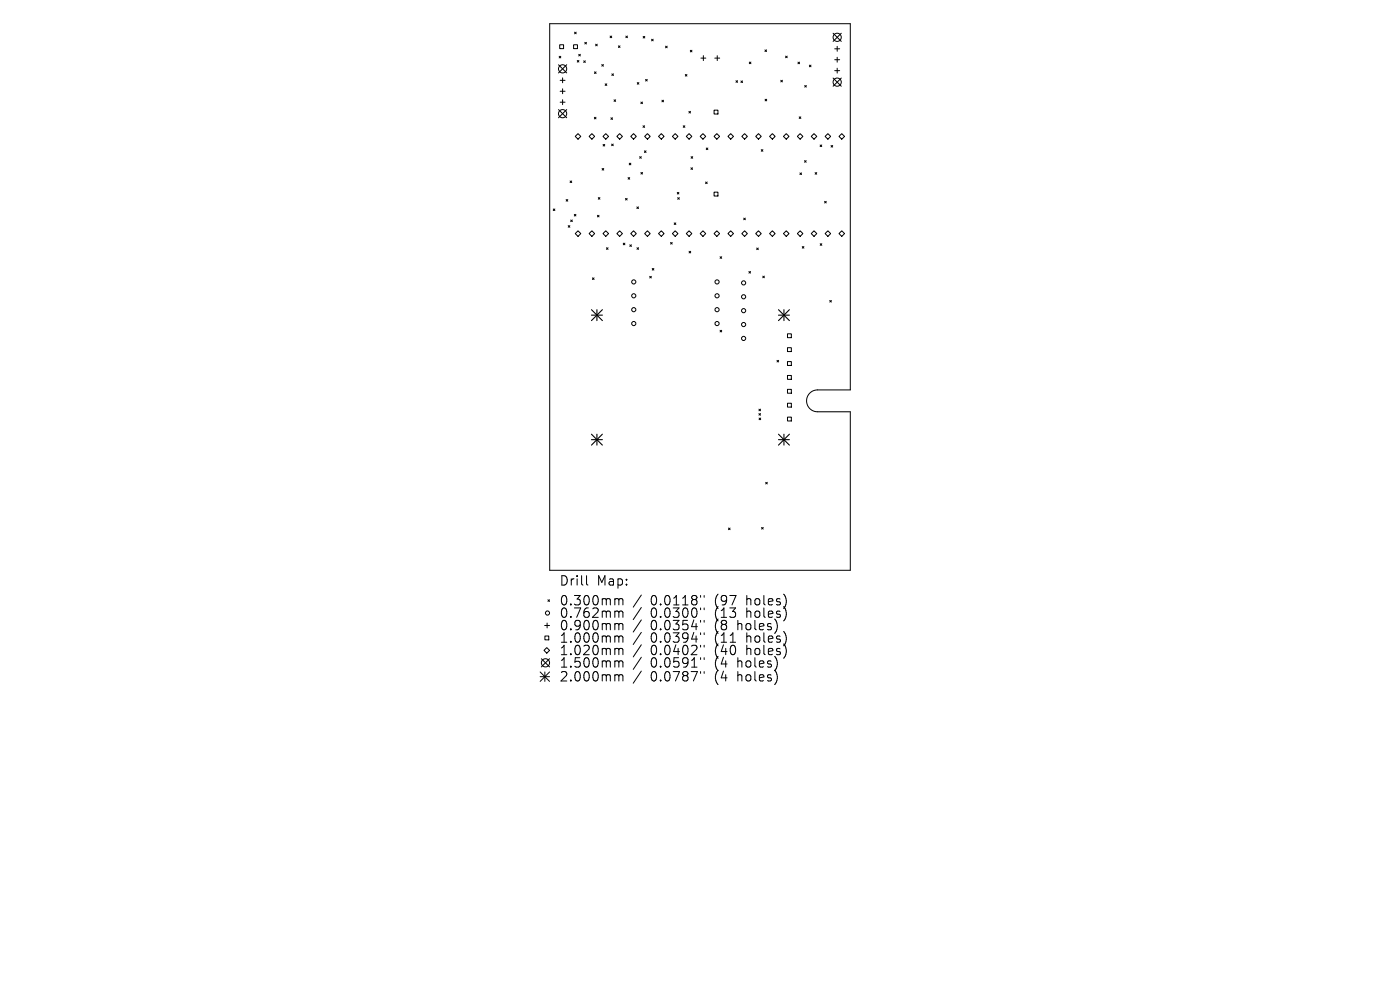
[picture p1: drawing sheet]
<svg xmlns="http://www.w3.org/2000/svg" width="297mm" height="210mm" viewBox="0 0 297 210" stroke-linecap="round" stroke-linejoin="round" font-family="sans-serif">
<defs><g id="words">
<g font-size="2.8">
<text x="118.6" y="124.5">Drill</text>
<text x="126.6" y="124.5">Map:</text>
<text x="118.6" y="128.7">0.300mm</text>
<text x="118.6" y="131.3">0.762mm</text>
<text x="138" y="128.7">0.0118&quot;</text>
<text x="138" y="131.3">0.0300&quot;</text>
<text x="151.8" y="128.7">(97</text>
<text x="151.8" y="131.3">(13</text>
<text x="158.6" y="128.7">holes)</text>
<text x="158.6" y="131.3">holes)</text>
<text x="118.6" y="134">0.900mm</text>
<text x="118.6" y="136.6">1.000mm</text>
<text x="138" y="134">0.0354&quot;</text>
<text x="138" y="136.6">0.0394&quot;</text>
<text x="151.8" y="134">(8</text>
<text x="151.8" y="136.6">(11</text>
<text x="156.7" y="134">holes)</text>
<text x="158.6" y="136.6">holes)</text>
<text x="118.6" y="139.3">1.020mm</text>
<text x="118.6" y="141.9">1.500mm</text>
<text x="138" y="139.3">0.0402&quot;</text>
<text x="138" y="141.9">0.0591&quot;</text>
<text x="151.8" y="139.3">(40</text>
<text x="151.8" y="141.9">(4</text>
<text x="156.7" y="141.9">holes)</text>
<text x="158.6" y="139.3">holes)</text>
<text x="118.6" y="144.8">2.000mm</text>
<text x="138" y="144.8">0.0787&quot;</text>
<text x="151.8" y="144.8">(4</text>
<text x="156.7" y="144.8">holes)</text>
</g>
</g></defs>
<g fill="none" stroke="#000" stroke-width=".21">
<path d="M116.6 5h63.8v77.7h-7a2.32 2.32 0 0 0-2.3 2.3 2.32 2.32 0 0 0 2.3 2.4h7v33.6h-63.8zM118.5 13.7l1.7 1.8M118.6 11.9l.4 .4M118.7 9.5h.9v.8h-.9zM118.8 17h1.1M118.8 19.4h1.1M119 11.9l-.4 .4M119.4 16.5v1.1M119.4 18.8v1.1M120.2 13.7l-1.7 1.8M121.7 9.5h.8v.8h-.8zM121.9 6.8l.3 .4"/>
<path d="M122.2 6.8l-.3 .4M122.5 12.8l.3 .4M122.8 11.5l.3 .4M122.8 12.8l-.3 .4M123.1 11.5l-.3 .4M123.8 12.9l.4 .3M124.1 9l.3 .3M124.2 12.9l-.4 .3M124.4 9l-.3 .3M126.1 15.2l.4 .4M126.4 9.4l.3 .3M126.5 15.2l-.4 .4"/>
<path d="M126.7 9.4l-.3 .3M127.7 13.7l.3 .3M128 13.7l-.3 .3M128.4 17.8l.3 .3M128.7 17.8l-.3 .3M129.4 7.6l.4 .4M129.8 7.6l-.4 .4M129.8 15.7l.3 .3M130.1 15.7l-.3 .3M131.2 9.7l.3 .4M131.5 9.7l-.3 .4M132.8 7.6l.3 .4"/>
<path d="M133.1 7.6l-.3 .4M135.2 17.5l.3 .4M135.5 17.5l-.3 .4M136.4 7.7l.4 .4M136.8 7.7l-.4 .4M137 16.8l.3 .4M137.3 16.8l-.3 .4M138.2 8.3l.4 .4M138.6 8.3l-.4 .4M141.2 9.8l.3 .3M141.5 9.8l-.3 .3M145.4 15.8l.3 .3"/>
<path d="M145.7 15.8l-.3 .3M146.4 10.7l.4 .3M146.8 10.7l-.4 .3M148.7 12.3h1M149.2 11.8v1M151.6 12.3h1.1M152.2 11.8v1M156.1 17.1l.4 .4M156.5 17.1l-.4 .4M157.2 17.2l.3 .3M157.5 17.2l-.3 .3M159 13.2l.3 .3"/>
<path d="M159.3 13.2l-.3 .3M162.3 10.6l.3 .3M162.6 10.6l-.3 .3M165.6 17l.4 .4M166 17l-.4 .4M166.7 11.9l.3 .4M167 11.9l-.3 .4M169.3 13.2l.3 .3M169.6 13.2l-.3 .3M170.7 18.1l.4 .4M171.1 18.1l-.4 .4M171.7 13.8l.3 .4"/>
<path d="M172 13.8l-.3 .4M176.7 7l1.8 1.8M176.7 16.6l1.8 1.7M177.1 10.4h1M177.1 12.7h1M177.1 15h1M177.6 9.8v1.1M177.6 12.1v1.1M177.6 14.5v1M178.5 7l-1.8 1.8M178.5 16.6l-1.8 1.7M118.5 23.2l1.7 1.8"/>
<path d="M118.8 21.7h1.1M119.4 21.2v1M120.2 23.2l-1.7 1.8M120.9 38.4l.4 .3M121.3 38.4l-.4 .3M122.6 28.3l.6 .6-.6 .6-.6-.6zM125.6 28.3l.6 .6-.6 .6-.6-.6zM126.1 24.9l.3 .3M126.4 24.9l-.3 .3M127.7 35.7l.4 .4M127.9 30.6l.4 .4M128.1 35.7l-.4 .4"/>
<path d="M128.3 30.6l-.4 .4M128.5 28.3l.6 .6-.6 .6-.6-.6zM129.6 25l.3 .3M129.8 30.6l.3 .3M129.9 25l-.3 .3M130.1 30.6l-.3 .3M130.3 21.2l.3 .3M130.6 21.2l-.3 .3M131.5 28.3l.5 .6-.5 .6-.6-.6zM133.2 37.7l.4 .3M133.5 34.6l.3 .4M133.6 37.7l-.4 .3"/>
<path d="M133.8 34.6l-.3 .4M134.4 28.3l.6 .6-.6 .6-.6-.6zM135.7 33.2l.3 .4M136 21.6l.3 .4M136 36.6l.3 .3M136 33.2l-.3 .4M136.3 21.6l-.3 .4M136.3 36.6l-.3 .3M136.4 26.7l.4 .3M136.7 32l.4 .3M136.8 26.7l-.4 .3M137.1 32l-.4 .3"/>
<path d="M137.3 28.3l.6 .6-.6 .6-.5-.6zM140.3 28.3l.6 .6-.6 .6-.6-.6zM140.4 21.3l.4 .3M140.8 21.3l-.4 .3M143.2 28.3l.6 .6-.6 .6-.6-.6zM144.9 26.7l.4 .3M145.3 26.7l-.4 .3M146.1 23.6l.4 .4M146.2 28.3l.6 .6-.6 .6-.6-.6zM146.5 23.6l-.4 .4M146.6 35.6l.3 .3M146.6 33.2l.4 .4"/>
<path d="M146.9 35.6l-.3 .3M147 33.2l-.4 .4M149.1 28.3l.6 .6-.6 .6-.6-.6zM149.7 38.6l.3 .4M149.8 31.4l.4 .3M150 38.6l-.3 .4M150.2 31.4l-.4 .3M151.5 23.4h.8v.8h-.8zM152.1 28.3l.6 .6-.6 .6-.6-.6zM155 28.3l.6 .6-.6 .6-.6-.6zM158 28.3l.6 .6-.6 .6-.6-.6zM160.3 28.9l.6-.6 .6 .6-.6 .6z"/>
<path d="M161.5 31.7l.3 .4M161.8 31.7l-.3 .4M162.3 21.1l.4 .3M162.7 21.1l-.4 .3M163.9 28.3l.5 .6-.5 .6-.6-.6zM166.8 28.3l.6 .6-.6 .6-.6-.6zM169.2 28.9l.5-.6 .6 .6-.6 .6zM169.5 24.8l.4 .3M169.7 36.7l.3 .3M169.9 24.8l-.4 .3M170 36.7l-.3 .3M170.7 34.1l.3 .3"/>
<path d="M171 34.1l-.3 .3M172.1 28.9l.6-.6 .6 .6-.6 .6zM172.9 36.6l.4 .4M173.3 36.6l-.4 .4M174 30.8l.3 .3M174.3 30.8l-.3 .3M175 28.9l.6-.6 .6 .6-.6 .6zM176.3 30.9l.4 .3M176.7 30.9l-.4 .3M178.6 28.3l.6 .6-.6 .6-.6-.6zM117.4 44.3l.3 .4M117.7 44.3l-.3 .4"/>
<path d="M120.1 42.3l.4 .4M120.5 42.3l-.4 .4M120.5 47.9l.4 .3M120.9 47.9l-.4 .3M121.1 46.7l.3 .3M121.4 46.7l-.3 .3M121.8 45.5l.4 .3M122 49.6l.6-.6 .6 .6-.6 .5zM122.2 45.5l-.4 .3M125 49.6l.6-.6 .6 .6-.6 .5zM125.7 58.9l.3 .4M126 58.9l-.3 .4"/>
<path d="M126.7 45.7l.4 .3M126.9 41.9l.4 .4M127.1 45.7l-.4 .3M127.3 41.9l-.4 .4M127.9 49.6l.6-.6 .6 .6-.6 .5zM128.7 52.6l.3 .3M129 52.6l-.3 .3M131.5 49l.5 .6-.5 .5-.6-.5zM132.2 51.6l.4 .3M132.6 51.6l-.4 .3M132.7 42.1l.3 .3M133 42.1l-.3 .3"/>
<path d="M133.6 51.9l.4 .4M133.8 49.6l.6-.6 .6 .6-.6 .5zM134 51.9l-.4 .4M135.1 43.9l.4 .3M135.1 52.5l.4 .4M135.5 43.9l-.4 .3M135.5 52.5l-.4 .4M136.8 49.6l.5-.6 .6 .6-.6 .5zM137.8 58.6l.4 .4M138.2 58.6l-.4 .4M138.4 56.9l.3 .4M138.7 56.9l-.3 .4"/>
<path d="M140.3 49l.6 .6-.6 .5-.6-.5zM142.3 51.4l.3 .4M142.6 51.4l-.3 .4M142.6 49.6l.6-.6 .6 .6-.6 .5zM143 47.3l.4 .3M143.4 47.3l-.4 .3M143.7 40.8l.3 .4M143.8 41.9l.3 .4M144 40.8l-.3 .4M144.1 41.9l-.3 .4M145.6 49.6l.6-.6 .6 .6-.6 .5zM146.2 53.3l.3 .4"/>
<path d="M146.5 53.3l-.3 .4M148.5 49.6l.6-.6 .6 .6-.6 .5zM151.5 49.6l.6-.6 .6 .6-.6 .5zM151.5 40.8h.8v.8h-.8zM152.8 54.5l.3 .3M153.1 54.5l-.3 .3M155 49l.6 .6-.6 .5-.6-.5zM157.8 46.3l.3 .3M158 49l.6 .6-.6 .5-.6-.5zM158.1 46.3l-.3 .3M158.9 57.6l.3 .3M159.2 57.6l-.3 .3"/>
<path d="M160.3 49.6l.6-.6 .6 .6-.6 .5zM160.5 52.6l.4 .4M160.9 52.6l-.4 .4M161.8 58.6l.4 .3M162.2 58.6l-.4 .3M163.3 49.6l.6-.6 .5 .6-.5 .5zM166.8 49l.6 .6-.6 .5-.6-.5zM169.2 49.6l.5-.6 .6 .6-.6 .5zM170.2 52.3l.3 .3M170.5 52.3l-.3 .3M172.1 49.6l.6-.6 .6 .6-.6 .5zM174 51.7l.3 .3"/>
<path d="M174.3 51.7l-.3 .3M174.9 42.7l.4 .4M175 49.6l.6-.6 .6 .6-.6 .5zM175.3 42.7l-.4 .4M178 49.6l.6-.6 .6 .6-.6 .5zM152.8 70.1l.3 .3M153.1 70.1l-.3 .3M164.8 76.4l.4 .4M165.2 76.4l-.4 .4M167.1 70.8h.8v.8h-.8zM167.1 73.8h.8v.8h-.8zM167.1 76.7h.8v.8h-.8z"/>
<path d="M167.1 79.6h.8v.9h-.8zM176 63.7l.4 .4M176.4 63.7l-.4 .4M161 86.8l.3 .3M161 87.7l.3 .4M161 88.7l.4 .3M161.3 86.8l-.3 .3M161.3 87.7l-.3 .4M161.4 88.7l-.4 .3M167.1 82.6h.8v.8h-.8zM167.1 85.5h.8v.9h-.8zM167.1 88.5h.8v.8h-.8z"/>
<path d="M154.5 112l.4 .4M154.9 112l-.4 .4M161.6 111.9l.3 .3M161.9 111.9l-.3 .3M162.4 102.3l.4 .4M162.8 102.3l-.4 .4M114.8 139.7l1.8 1.8M115.4 138l.6-.6 .6 .6-.6 .6zM115.5 132.7h1.1M115.6 134.9h.8v.8h-.8zM116.1 132.2v1M116.2 127.2l.4 .4"/>
<path d="M116.6 127.2l-.4 .4M116.6 139.7l-1.8 1.8M124.4 122.1v1.7l.3 .3M130.7 127l.5 .1 .1 .2M130.7 129.6l.5 .1 .1 .2M130.7 132.3h.3l.3 .3M130.7 134.9l.5 .1 .1 .2M130.7 137.5l.5 .1 .1 .2M131.3 127.3l.3-.3 .5 .1v1.2M131.3 127.3v1M131.3 129.9v1.1M131.3 132.6v1"/>
<path d="M131.3 135.2v1M131.3 137.8v1.1M131.3 129.9l.3-.3 .5 .1v1.3M131.3 132.6l.3-.3 .5 .1v1.2M131.3 135.2l.3-.3 .5 .1v1.2M131.3 137.8l.3-.3 .5 .1v1.3M136.1 126.2l-1.8 2.6M136.1 128.9l-1.8 2.5M136.1 131.5l-1.8 2.6M136.1 134.1l-1.8 2.6M136.1 136.8l-1.8 2.6M136.1 139.4l-1.8 2.6"/>
<path d="M148.6 126.3v.4M148.6 129v.3M148.6 131.6v.4M148.6 134.2v.4M148.6 136.9v.4M148.6 139.5v.4M149.4 126.3v.4M149.4 129v.3M149.4 131.6v.4M149.4 134.2v.4M149.4 136.9v.4M149.4 139.5v.4"/>
<path d="M114.6 142.5l2 2M114.6 143.5h2M115.6 142.5v2M116.6 142.5l-2 2M130.7 140.2l.5 .1 .1 .2M130.7 143.1l.5 .1 .1 .2M131.3 140.5v1M131.3 143.4v1.1M131.3 140.5l.3-.3 .5 .1v1.2M131.3 143.4l.3-.3 .5 .1v1.3M136.1 142.4l-1.8 2.5M148.6 142.5v.3"/>
<path d="M149.4 142.5v.3"/>
<circle cx="119.4" cy="14.6" r=".87"/>
<circle cx="177.6" cy="7.9" r=".87"/>
<circle cx="177.6" cy="17.4" r=".87"/>
<circle cx="119.4" cy="24.1" r=".87"/>
<circle cx="134.4" cy="59.8" r=".44"/>
<circle cx="152.1" cy="59.8" r=".44"/>
<circle cx="134.4" cy="62.7" r=".44"/>
<circle cx="134.4" cy="68.6" r=".44"/>
<circle cx="134.4" cy="65.7" r=".44"/>
<circle cx="152.1" cy="62.7" r=".44"/>
<circle cx="152.1" cy="68.6" r=".44"/>
<circle cx="152.1" cy="65.7" r=".44"/>
<circle cx="157.8" cy="60" r=".44"/>
<circle cx="157.8" cy="65.9" r=".44"/>
<circle cx="157.8" cy="63" r=".44"/>
<circle cx="157.8" cy="71.8" r=".44"/>
<circle cx="157.8" cy="68.8" r=".44"/>
<circle cx="116.1" cy="130" r=".44"/>
<circle cx="115.7" cy="140.6" r=".87"/>
</g>
<g fill="none" stroke="#000" stroke-width=".23">
<path d="M125.5 65.7l2.3 2.3M125.5 66.9h2.3M126.6 65.7v2.3M127.8 65.7l-2.3 2.3M165.2 66.9h2.3M165.2 65.7l2.3 2.3M166.3 65.7v2.3M167.5 65.7l-2.3 2.3M125.5 92.1l2.3 2.3M125.5 93.3h2.3M126.6 92.1v2.3M127.8 92.1l-2.3 2.3"/>
<path d="M165.2 93.3h2.3M165.2 92.1l2.3 2.3M166.3 92.1v2.3M167.5 92.1l-2.3 2.3"/>
</g>
<use href="#words"/>
</svg>
